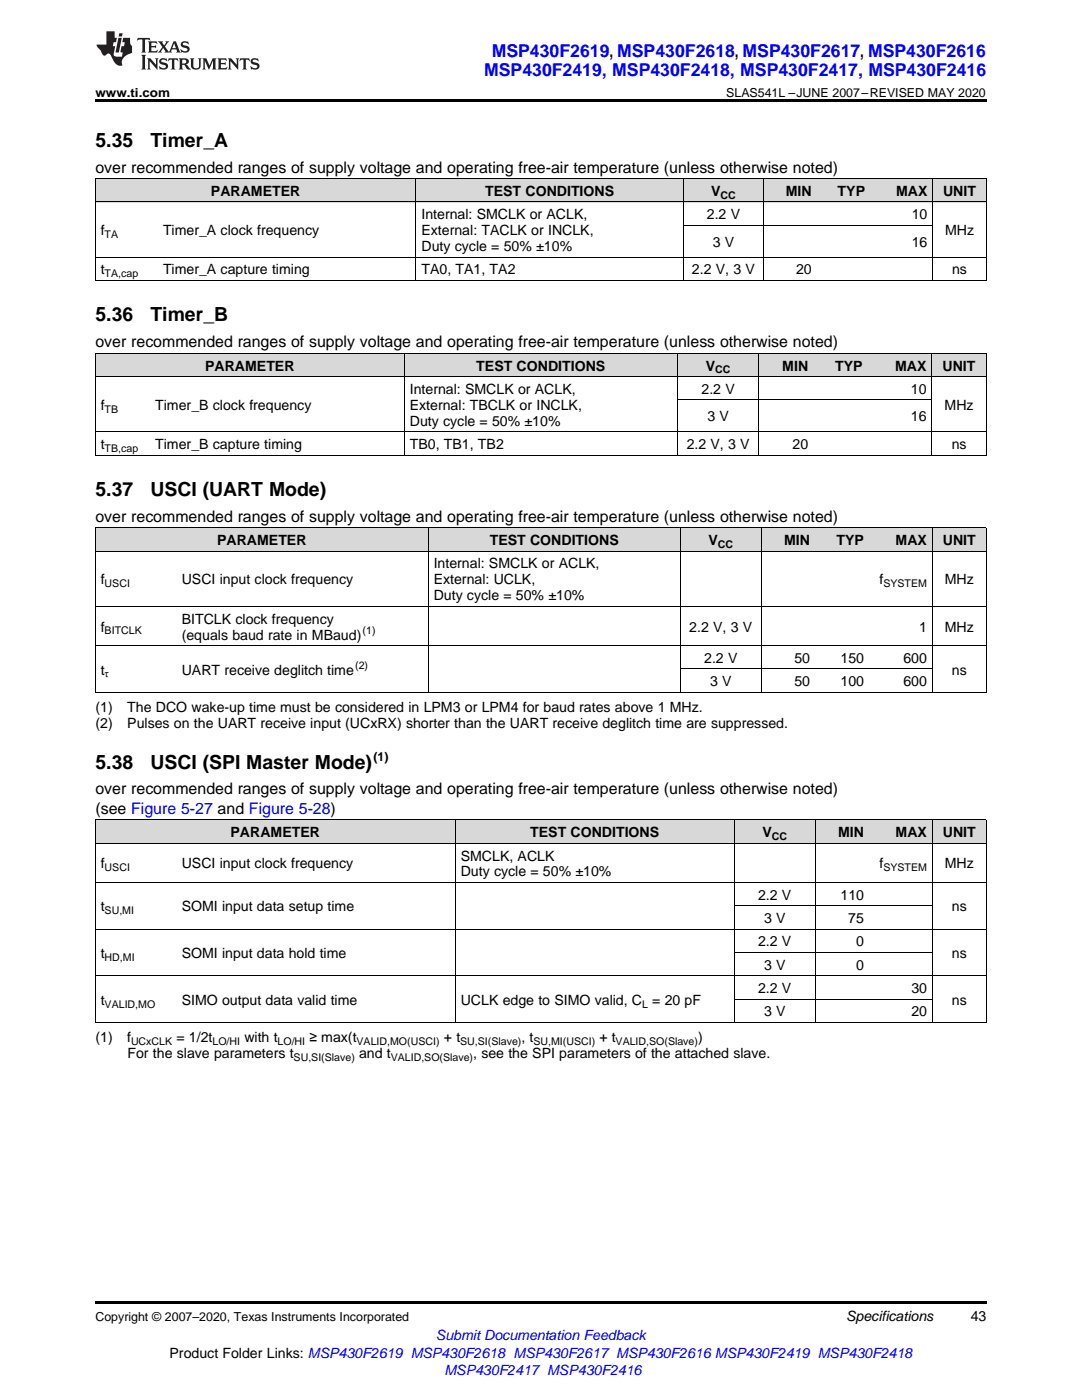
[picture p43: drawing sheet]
<svg xmlns="http://www.w3.org/2000/svg" width="216mm" height="279mm" viewBox="0 0 216 279" stroke-linecap="round" stroke-linejoin="round" font-family="sans-serif">
<defs><g id="words">
<g font-size="3.9">
<text x="19" y="29.3">5.35</text>
<text x="30" y="29.3">Timer_A</text>
<text x="19" y="64.1">5.36</text>
<text x="30" y="64.1">Timer_B</text>
<text x="19" y="99">5.37</text>
<text x="30" y="99">USCI (UART Mode)</text>
<text x="19" y="153.4">5.38</text>
<text x="30" y="153.4">USCI (SPI Master Mode)</text>
</g>
<g font-size="3.5" fill="#00f">
<text x="98.1" y="11.3">MSP430F2619, MSP430F2618, MSP430F2617, MSP430F2616</text>
<text x="96.6" y="15.2">MSP430F2419, MSP430F2418, MSP430F2417, MSP430F2416</text>
</g>
<g font-size="3.2">
<text x="19" y="34.4">over recommended ranges of supply voltage and operating free-air temperature (unless otherwise noted)</text>
<text x="19" y="69.3">over recommended ranges of supply voltage and operating free-air temperature (unless otherwise noted)</text>
<text x="19" y="104.1">over recommended ranges of supply voltage and operating free-air temperature (unless otherwise noted)</text>
<text x="19" y="158.5">over recommended ranges of supply voltage and operating free-air temperature (unless otherwise noted)</text>
<text x="19" y="162.4">(see Figure 5-27 and Figure 5-28)</text>
</g>
<g font-size="2.8">
<text x="42.1" y="39.1">PARAMETER</text>
<text x="96.8" y="39.1">TEST CONDITIONS</text>
<text x="141.9" y="39.1">V</text>
<text x="156.8" y="39.1">MIN</text>
<text x="167.1" y="39.1">TYP</text>
<text x="178.8" y="39.1">MAX</text>
<text x="188.2" y="39.1">UNIT</text>
<text x="20.1" y="46.9">f</text>
<text x="32.5" y="46.9">Timer_A clock frequency</text>
<text x="84.1" y="43.7">Internal: SMCLK or ACLK,</text>
<text x="84.1" y="46.9">External: TACLK or INCLK,</text>
<text x="141" y="43.7">2.2 V</text>
<text x="181.9" y="43.7">10</text>
<text x="188.6" y="46.9">MHz</text>
<text x="84.1" y="50.1">Duty cycle = 50% ±10%</text>
<text x="142.2" y="49.2">3 V</text>
<text x="181.9" y="49.2">16</text>
<text x="20.1" y="54.8">t</text>
<text x="32.5" y="54.8">Timer_A capture timing</text>
<text x="84.1" y="54.8">TA0, TA1, TA2</text>
<text x="138.1" y="54.8">2.2 V, 3 V</text>
<text x="158.9" y="54.8">20</text>
<text x="190" y="54.8">ns</text>
<text x="40.9" y="73.9">PARAMETER</text>
<text x="95" y="73.9">TEST CONDITIONS</text>
<text x="140.8" y="73.9">V</text>
<text x="156.1" y="73.9">MIN</text>
<text x="166.7" y="73.9">TYP</text>
<text x="178.6" y="73.9">MAX</text>
<text x="188.1" y="73.9">UNIT</text>
<text x="20.1" y="81.8">f</text>
<text x="31" y="81.8">Timer_B clock frequency</text>
<text x="81.8" y="78.6">Internal: SMCLK or ACLK,</text>
<text x="81.8" y="81.8">External: TBCLK or INCLK,</text>
<text x="140" y="78.6">2.2 V</text>
<text x="181.8" y="78.6">10</text>
<text x="188.5" y="81.8">MHz</text>
<text x="20.1" y="89.6">t</text>
<text x="31" y="89.6">Timer_B capture timing</text>
<text x="81.8" y="84.9">Duty cycle = 50% ±10%</text>
<text x="81.8" y="89.6">TB0, TB1, TB2</text>
<text x="137" y="89.6">2.2 V, 3 V</text>
<text x="141.1" y="84.1">3 V</text>
<text x="158.2" y="89.6">20</text>
<text x="181.8" y="84.1">16</text>
<text x="189.9" y="89.6">ns</text>
<text x="43.3" y="108.8">PARAMETER</text>
<text x="86.5" y="113.5">Internal: SMCLK or ACLK,</text>
<text x="97.7" y="108.8">TEST CONDITIONS</text>
<text x="141.4" y="108.8">V</text>
<text x="156.5" y="108.8">MIN</text>
<text x="166.9" y="108.8">TYP</text>
<text x="178.7" y="108.8">MAX</text>
<text x="188.1" y="108.8">UNIT</text>
<text x="20.1" y="116.6">f</text>
<text x="36.3" y="116.6">USCI input clock frequency</text>
<text x="86.5" y="116.6">External: UCLK,</text>
<text x="86.5" y="119.8">Duty cycle = 50% ±10%</text>
<text x="175.5" y="116.6">f</text>
<text x="188.5" y="116.6">MHz</text>
<text x="36.3" y="124.5">BITCLK clock frequency</text>
<text x="20.1" y="126">f</text>
<text x="36.3" y="127.6">(equals baud rate in MBaud)</text>
<text x="137.5" y="126">2.2 V, 3 V</text>
<text x="183.4" y="126">1</text>
<text x="188.5" y="126">MHz</text>
<text x="20.1" y="134.6">t</text>
<text x="36.3" y="134.6">UART receive deglitch time</text>
<text x="140.5" y="132.3">2.2 V</text>
<text x="141.7" y="136.9">3 V</text>
<text x="158.5" y="132.3">50</text>
<text x="158.5" y="136.9">50</text>
<text x="167.7" y="132.3">150</text>
<text x="167.7" y="136.9">100</text>
<text x="180.3" y="132.3">600</text>
<text x="180.3" y="136.9">600</text>
<text x="189.9" y="134.6">ns</text>
<text x="19" y="142.1">(1)</text>
<text x="25.4" y="142.1">The DCO wake-up time must be considered in LPM3 or LPM4 for baud rates above 1 MHz.</text>
<text x="19" y="145.3">(2)</text>
<text x="25.4" y="145.3">Pulses on the UART receive input (UCxRX) shorter than the UART receive deglitch time are suppressed.</text>
<text x="46" y="167.1">PARAMETER</text>
<text x="105.8" y="167.1">TEST CONDITIONS</text>
<text x="152.2" y="167.1">V</text>
<text x="167.2" y="167.1">MIN</text>
<text x="178.7" y="167.1">MAX</text>
<text x="188.1" y="167.1">UNIT</text>
<text x="20.1" y="173.3">f</text>
<text x="36.3" y="173.3">USCI input clock frequency</text>
<text x="91.9" y="171.7">SMCLK, ACLK</text>
<text x="175.5" y="173.3">f</text>
<text x="188.5" y="173.3">MHz</text>
<text x="91.9" y="174.9">Duty cycle = 50% ±10%</text>
<text x="151.3" y="179.6">2.2 V</text>
<text x="167.7" y="179.6">110</text>
<text x="20.1" y="181.9">t</text>
<text x="36.3" y="181.9">SOMI input data setup time</text>
<text x="152.5" y="184.2">3 V</text>
<text x="169.3" y="184.2">75</text>
<text x="189.9" y="181.9">ns</text>
<text x="20.1" y="191.2">t</text>
<text x="36.3" y="191.2">SOMI input data hold time</text>
<text x="151.3" y="188.9">2.2 V</text>
<text x="170.8" y="188.9">0</text>
<text x="189.9" y="191.2">ns</text>
<text x="152.5" y="193.5">3 V</text>
<text x="170.8" y="193.5">0</text>
<text x="20.1" y="200.5">t</text>
<text x="36.3" y="200.5">SIMO output data valid time</text>
<text x="91.9" y="200.5">UCLK edge to SIMO valid, C</text>
<text x="130.1" y="200.5">= 20 pF</text>
<text x="151.3" y="198.2">2.2 V</text>
<text x="152.5" y="202.8">3 V</text>
<text x="181.9" y="198.2">30</text>
<text x="181.9" y="202.8">20</text>
<text x="189.9" y="200.5">ns</text>
<text x="19" y="208">(1)</text>
<text x="25.4" y="208">f</text>
<text x="35.2" y="208">= 1/2t</text>
<text x="48.8" y="208">with t</text>
<text x="61.7" y="208">≥ max(t</text>
<text x="88.6" y="208">+ t</text>
<text x="104" y="208">, t</text>
<text x="119.6" y="208">+ t</text>
<text x="139.3" y="208">)</text>
<text x="25.4" y="211.2">For the slave parameters t</text>
<text x="71.6" y="211.2">and t</text>
<text x="94.4" y="211.2">, see the SPI parameters of the attached slave.</text>
<text x="168.8" y="263.6">Specifications</text>
<text x="193.7" y="263.6">43</text>
<text x="33.8" y="270.9">Product Folder Links: MSP430F2619 MSP430F2618 MSP430F2617 MSP430F2616 MSP430F2419 MSP430F2418</text>
</g>
<g font-size="2.8" fill="#00f">
<text x="87" y="267.4">Submit Documentation Feedback</text>
<text x="88.7" y="274.5">MSP430F2417 MSP430F2416</text>
</g>
<g font-size="2.5">
<text x="19" y="19.3">www.ti.com</text>
<text x="144.9" y="19.3">SLAS541L –JUNE 2007–REVISED MAY 2020</text>
<text x="74.5" y="151.8">(1)</text>
<text x="19" y="263.6">Copyright © 2007–2020, Texas Instruments Incorporated</text>
</g>
<g font-size="2.1">
<text x="143.8" y="39.7">CC</text>
<text x="20.9" y="47.5">TA</text>
<text x="20.9" y="55.3">TA,cap</text>
<text x="142.7" y="74.5">CC</text>
<text x="20.9" y="82.3">TB</text>
<text x="20.9" y="90.2">TB,cap</text>
<text x="143.3" y="109.4">CC</text>
<text x="20.9" y="117.2">USCI</text>
<text x="176.3" y="117.2">SYSTEM</text>
<text x="20.9" y="126.6">BITCLK</text>
<text x="72.4" y="126.5">(1)</text>
<text x="20.9" y="135.2">τ</text>
<text x="70.9" y="133.5">(2)</text>
<text x="154" y="167.6">CC</text>
<text x="20.9" y="173.9">USCI</text>
<text x="176.3" y="173.9">SYSTEM</text>
<text x="20.9" y="182.5">SU,MI</text>
<text x="20.9" y="191.8">HD,MI</text>
<text x="20.9" y="201.1">VALID,MO</text>
<text x="128.1" y="201.1">L</text>
<text x="26.1" y="208.6">UCxCLK</text>
<text x="42.4" y="208.6">LO/HI</text>
<text x="55.4" y="208.6">LO/HI</text>
<text x="71.2" y="208.6">VALID,MO(USCI)</text>
<text x="91.8" y="208.6">SU,SI(Slave)</text>
<text x="106.4" y="208.6">SU,MI(USCI)</text>
<text x="122.8" y="208.6">VALID,SO(Slave)</text>
<text x="58.6" y="211.7">SU,SI(Slave)</text>
<text x="78" y="211.7">VALID,SO(Slave)</text>
</g>
</g></defs>
<g fill="#d8d8d8">
<path d="M19 163.7h16.2v4.6h-16.2z"/>
<path d="M35.2 163.7h55.7v4.6h-55.7z"/>
<path d="M90.9 163.7h55.6v4.6h-55.6z"/>
<path d="M146.5 163.7h16.2v4.6h-16.2z"/>
<path d="M162.7 163.7h10.8v4.6h-10.8z"/>
<path d="M173.5 163.7h12.6v4.6h-12.6z"/>
<path d="M186.1 163.7h10.7v4.6h-10.7z"/>
<path d="M19 105.4h16.2v4.7h-16.2z"/>
<path d="M35.2 105.4h50.3v4.7h-50.3z"/>
<path d="M85.5 105.4h50.3v4.7h-50.3z"/>
<path d="M135.8 105.4h16.1v4.7h-16.1z"/>
<path d="M151.9 105.4h10.8v4.7h-10.8z"/>
<path d="M162.7 105.4h10.8v4.7h-10.8z"/>
<path d="M173.5 105.4h12.6v4.7h-12.6z"/>
<path d="M186.1 105.4h10.7v4.7h-10.7z"/>
<path d="M19 70.6h10.9v4.6h-10.9z"/>
<path d="M29.9 70.6h50.8v4.6h-50.8z"/>
<path d="M80.7 70.6h54.4v4.6h-54.4z"/>
<path d="M135.1 70.6h16.4v4.6h-16.4z"/>
<path d="M151.5 70.6h10.8v4.6h-10.8z"/>
<path d="M162.3 70.6h10.9v4.6h-10.9z"/>
<path d="M173.2 70.6h12.7v4.6h-12.7z"/>
<path d="M185.9 70.6h10.9v4.6h-10.9z"/>
<path d="M19 35.7h12.5v4.7h-12.5z"/>
<path d="M31.5 35.7h51.5v4.7h-51.5z"/>
<path d="M83 35.7h53.4v4.7h-53.4z"/>
<path d="M136.4 35.7h16v4.7h-16z"/>
<path d="M152.4 35.7h10.7v4.7h-10.7z"/>
<path d="M163.1 35.7h10.6v4.7h-10.6z"/>
<path d="M173.7 35.7h12.5v4.7h-12.5z"/>
<path d="M186.2 35.7h10.6v4.7h-10.6z"/>
</g>
<path d="M19 19.9h177.8v.5h-177.8zM19 259.7h177.8v.5h-177.8z" fill="#000"/>
<g fill="none" stroke="#000" stroke-width=".2">
<path d="M19 35.6h177.8M19.1 35.7v20.3M83 35.7v20.3M136.3 35.7v20.3M152.3 35.7v20.3M186.1 35.7v20.3M196.8 35.7v20.3M19 56h177.8M19 51.3h177.8M19 40.3h177.8M136.4 45h49.7M19 75.2h177.8"/>
<path d="M19 70.5h177.8M19.1 70.6v20.3M80.7 70.6v20.3M135.1 70.6v20.3M135.1 79.8h50.8M151.4 70.6v20.3M185.9 70.6v20.3M196.8 70.6v20.3M19 90.8h177.8M19 86.2h177.8M19 110h177.8M19 105.4h177.8"/>
<path d="M19.1 105.4v32.8M85.4 105.4v32.8M135.7 105.4v32.8M151.9 105.4v32.8M186 105.4v32.8M196.8 105.4v32.8M19 138.2h177.8M19 128.9h177.8M19 121h177.8M135.8 133.5h50.3M19 176.1h177.8M19 168.3h177.8"/>
<path d="M19 163.6h177.8M19.1 163.7v40.4M90.8 163.7v40.4M146.5 163.7v40.4M162.6 163.7v40.4M186 163.7v40.4M196.8 163.7v40.4M19 194.8h177.8M19 185.4h177.8M146.5 199.4h39.6M146.5 190.1h39.6M146.5 180.8h39.6"/>
<path d="M19 204.1h177.8"/>
</g>
<g fill="#231f20">
<path d="M27.5 7.6l-.1 .5 .4-.2h.6v.1v2.1l-.2 .4h1l-.3-.4v-2.1l.1-.1h.5l.5 .2-.2-.5zM29.5 8.3l.2 .3v1.5l-.2 .4h1.8l.2-.6a1.04 1.04 0 0 1-1.3 .2v-.7h.6l.3 .2v-.6l-.3 .2h-.6v-.6l.8-.1 .4 .3-.2-.5zM31.5 8.3l.9 1.1-.9 1.1h.8l-.2-.2 .5-.7 .4 .7-.2 .2h1.5l-.1-.2 .1-.4h.9l.1 .4-.2 .2h1l-.3-.3-.7-1.9h-.5l-.9 2-.8-1 .9-1h-.8l.1 .3-.3 .5-.4-.6 .2-.2zM34.7 8.6l.4 1h-.7zM36.3 8.4a.63 .63 0 0 0-.2 .7 .63 .63 0 0 0 .6 .4l.6 .2 .1 .2a.75 .75 0 0 1-.7 .4 .75 .75 0 0 1-.6-.5l.1 .7 .1-.1a1.11 1.11 0 0 0 1.5-.6 1.13 1.13 0 0 0-1.2-.8l-.1-.4a1.04 1.04 0 0 1 1.2 .2l-.2-.5-.1 .1-.5-.2zM28.2 10.9l.2 .4v2.2l-.2 .4h1l-.3-.4v-2.2l.3-.4zM29.3 11.6l.3 .4v1.5l-.3 .4h.8l-.2-.4v-1.3l1.5 1.7v-1.9l.2-.4h-.7l.2 .4v.9l-1.1-1.3zM32 11.8a.62 .62 0 0 0-.2 .7 .62 .62 0 0 0 .6 .4l.6 .1 .1 .3a.76 .76 0 0 1-.7 .3 .76 .76 0 0 1-.6-.4l.1 .7 .1-.1a1.11 1.11 0 0 0 1.5-.6 1.13 1.13 0 0 0-1.2-.8l-.1-.4a1.04 1.04 0 0 1 1.2 .2l-.2-.6-.1 .1-.5-.1zM33.7 11.6l-.2 .6a.61 .61 0 0 1 .8-.3v1.6l-.2 .4h.9l-.2-.4v-1.6a.63 .63 0 0 1 .8 .3l-.2-.6zM35.6 11.6l.3 .4v1.5l-.3 .4h1l-.2-.2v-.8l.5 .2a.76 .76 0 0 0 1.2 .7l-1-1a.58 .58 0 0 0 .6-.5 .58 .58 0 0 0-.5-.6zM36.4 11.9h.1a.45 .45 0 0 1 .5 .1 .45 .45 0 0 1 .1 .5l-.7 .2zM37.9 11.6l.2 .2a2.17 2.17 0 0 0 .3 1.9 .99 .99 0 0 0 1.6-.6v-1.1l.2-.4h-.7l.2 .2a1.92 1.92 0 0 1-.2 1.8 .6 .6 0 0 1-.9-.5v-1.1l.2-.4zM40.4 11.6l.2 .4v1.5l-.2 .4h.7l-.2-.4v-1.4l.8 1.8 .8-1.8v1.4l-.2 .4h.9l-.2-.4v-1.5l.2-.4h-.8l-.6 1.5-.6-1.5zM43.4 11.6l.2 .4v1.5l-.2 .4h1.8l.2-.6a1.04 1.04 0 0 1-1.3 .1v-.6h.5l.4 .2v-.6l-.4 .2h-.5v-.7h.8l.3 .3-.1-.6zM45.5 11.6l.2 .4v1.5l-.2 .4h.7l-.2-.4v-1.3l1.5 1.7v-1.9l.2-.4h-.7l.2 .4v.9l-1.1-1.3zM47.9 11.6l-.1 .6a.61 .61 0 0 1 .8-.3v1.6l-.3 .4h1l-.3-.4 .1-1.6a.63 .63 0 0 1 .7 .3l-.1-.6zM50.2 11.8a.62 .62 0 0 0-.2 .7 .62 .62 0 0 0 .6 .4l.6 .1 .2 .3a.76 .76 0 0 1-.8 .3 .76 .76 0 0 1-.6-.4l.1 .7 .2-.1a1.11 1.11 0 0 0 1.5-.6 1.13 1.13 0 0 0-1.3-.8l-.1-.4a1.04 1.04 0 0 1 1.2 .2l-.1-.6-.2 .1-.5-.1z"/>
<path d="M21.2 6.3v2.6h-1.9l.1 .4 .7 .9a.91 .91 0 0 0 1 .8 .56 .56 0 0 1 .5-.3 .56 .56 0 0 1 .5 .3l.4 .8a1.53 1.53 0 0 0 1.9 1.2 1.54 1.54 0 0 1 1-2.1l.9-.3v-1.4a1.52 1.52 0 0 1-.3-1.6h-1.4l-.2 .8h.5l-.2 .8h-.4l-.2 1v.2l.4 .1-.2 .8a1.93 1.93 0 0 1-1.6-.3l.3-1.8h-.5l.2-.8h.4l.2-.8h-.4v-1.3zM23.6 7.6l-.6 2.9h.7l.6-2.9zM23.8 6.6l-.1 .7h.6l.2-.7z"/>
</g>
<use href="#words"/>
</svg>
